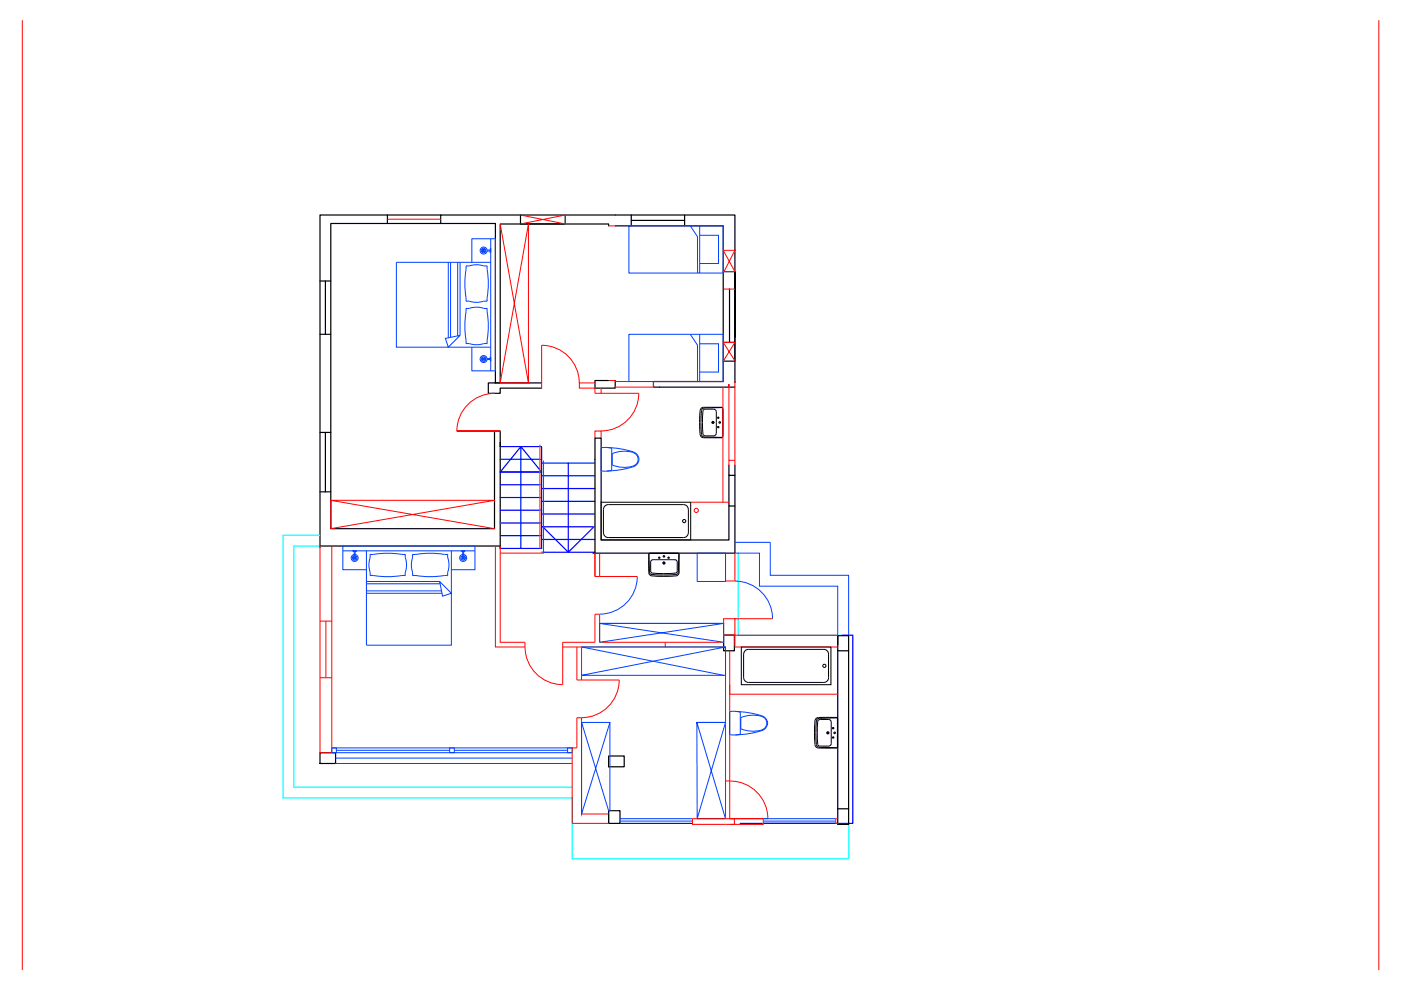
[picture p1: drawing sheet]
<svg xmlns="http://www.w3.org/2000/svg" width="297mm" height="210mm" viewBox="0 0 297 210" stroke-linecap="round" stroke-linejoin="round" font-family="sans-serif">
<g fill="none" stroke="#000" stroke-width=".25">
<path d="M67.8 59.6h2.3M69 59.6v11.3M82.1 45.6h-14.3v70.5M93.4 45.6h-11.3v1.8M110.3 45.6h-16.9v1.8M119.9 45.6h-9.6v1.9h9.6v-1.9h35.9v12h-2.5M129 47.9v-.4h-22.9v33.7h-1.1h9.8M130.4 47.9h22.9v28.7M133.8 45.6v2.3M133.8 46.7h11.3M145.1 45.6v2.3M67.8 70.9h2.3"/>
<path d="M154.7 61.3v11.3M155.8 72.6v8.5M155.8 71.5v-13.9v19h-2.5v4.3h-14.8v1.2h17.3M155.8 61.3v11.3h-2.3M67.8 91.7h2.3M69 91.7v12.6M106.1 93.8v22.5M106.1 91.4v3.3M114.8 82.3h-8.7v1.1h-2.6v-2.2h1.5v-33.8h-34.9v64.7h34.7v-20.7M129 80.7h-2.9v1.6h4.3v-1.6M154.5 98.6v2.2h1.3M155.8 98.6v18.7h-30.1"/>
<path d="M67.8 104.3h2.3M67.8 115.8h38.3M154.5 100.8v6.5h1.3M154.5 107.3v7.2h-27v-21.6h-1.4v24.4M153.4 134.7h2.3v3.3h-2.3zM177.6 134.8h2.3v3.2h-2.3zM177.6 138v36.8h2.3v-3.3h-2.3M177.6 134.8v1.9M179.9 138v33.5M67.8 159.6h3.3v2.3h-3.3zM129 171.9h2.5v2.7h-2.5zM129 160.3h3.3v2.3h-3.3z"/>
</g>
<path d="M67.8 113.5h-7.8v55.7h61.3v12.9h58.6v-7.3M67.8 115.8h-5.5v51.1h59M156.5 117.3v17.4h22" fill="none" stroke="#0ff" stroke-width=".25"/>
<g fill="none" stroke="#00f" stroke-width=".25">
<path d="M106.1 97.4h8.7v2.7M106.1 94.7h8.7v2.7M110.4 94.7l-4.3 5.4h8.7l-4.4-5.4v21.6M114.8 98.2h11.3M120.5 98.2v18.9l5.4-5.4M106.1 113.6h8.7v2.7h-8.7M106.1 110.9h8.7v2.7M106.1 108.2h8.7v2.7M106.1 105.5h8.7v2.7M106.1 102.8h8.7v2.7M106.1 100.1h8.7v2.7M114.8 111.7h10.9"/>
<path d="M114.8 109h11.3M114.8 106.3h11.3M114.8 103.6h11.3M114.8 100.9h11.3M114.8 114.4h11.3M114.8 117.1h11.3M115.1 111.7l5.4 5.4M178.5 134.7h2.3v39.9h-23.9M129 172.3v2.3M131.5 174.6h15.3M161.8 174.6h15.4"/>
</g>
<g fill="none" stroke="#003fff" stroke-width=".21">
<path d="M95 55.6v16M95.5 55.6v15.9M97 55.6v15.6M97.5 55.6v15.5M98.8 56.4v.7M98.8 56.3h.7M98.8 57.1a18.1 18.1 0 0 0 0 6M99.5 56.4l1.5-.3 1.5 .3M100 55.6v-5h5v28h-5v-5M102.2 52.8l.7 .7M102.6 56.3h.7M102.9 52.8l-.7 .7"/>
<path d="M103 53l-.6-.1-.1 .1 .2 .3 .5-.1M103.3 53h.6M103.3 53.2h.6M103.3 57.1a21.1 21.1 0 0 1 0 6.5v.3h-.7M103.3 56.4v.7M103.9 52.7l.1 .8zM104 55.6h-20v18h20M104 50.6v28M133.3 47.9h20v10h-20zM146.4 47.9l1.5 2.3v7.7M148.3 49.9h4v6h-4M148.3 47.9v10"/>
<path d="M94.4 71.7l3.1-.6-2.5 2.5zM98.8 63.1v.8M98.8 72.1v.8M98.8 65.4v.7M98.8 72.9h.7M98.8 65.4h.2a6.2 6.2 0 0 1 3.5 0M98.8 66.1a18.1 18.1 0 0 0 0 6M99.5 72.9l1.5 .2 1.5-.2M102.2 75.8l.7 .7M102.5 63.9a6.5 6.5 0 0 1-3.5-.1l-.2 .1M102.6 65.4h.7v.7M102.8 76l-.4-.1-.1 .3 .2 .1 .5-.1"/>
<path d="M102.8 76h.2M102.9 75.8l-.7 .7M103.3 76.2h.6M103.3 76h.6M103.3 66.1a21.1 21.1 0 0 1 0 6.5v.3h-.7M103.9 75.7l.1 .8zM133.3 70.9h20v10h-20zM146.4 70.9l1.5 2.3v7.7M148.3 72.9h4v6h-4M148.3 70.9v10M127.5 94.9h1.1l1.1 .2v4.6l-1.1 .2-1.1-.1zM128.7 94.9a20.2 20.2 0 0 1 5.5 .9"/>
<path d="M134.2 95.8a1.62 1.62 0 0 1 1.3 1.6 1.62 1.62 0 0 1-1.3 1.6 20.2 20.2 0 0 1-5.5 .9M134.9 96.4a1.42 1.42 0 0 1 0 2M134.9 96.4a5.1 5.1 0 0 0-5.1-.2v2.4a5.4 5.4 0 0 0 5.1-.2M72.7 116.8h28M74.8 116.8l.8 .1zM74.9 117.9l.7 .7M75.1 118.1l-.1 .3 .1 .1 .3-.1-.1-.3M75.1 116.9v.6M75.1 117.8v.3M75.3 116.9v.6M75.3 117.8v.3M75.6 117.9l-.7 .7"/>
<path d="M77.7 116.8v20h18v-20M78.4 117.5v.8M78.5 117.5h.7M78.5 118.3a6.6 6.6 0 0 0 0 3.5l-.1 .2M79.2 117.5a18.1 18.1 0 0 1 6 0M85.2 117.5h.7M85.9 118.3a6.3 6.3 0 0 1 0 3.5l.1 .2M86 117.5v.8M87.4 117.5v.8M87.5 117.5h.7M87.5 118.3l-.3 1.5 .3 1.5M88.2 117.5a18.1 18.1 0 0 1 6 0"/>
<path d="M94.2 117.5h.7M94.9 118.3l.3 1.5-.3 1.5M95 117.5v.8M97.8 116.8l.8 .1zM97.8 117.9l.8 .7M98.1 116.9v.6M98.1 117.8v.3M98.1 118.1l-.1 .3 .1 .1 .3-.1-.1-.3M98.3 116.9v.6M98.3 117.8v.3M98.6 117.9l-.8 .7M147.8 117.3h6v6h-6z"/>
<path d="M155.8 117.3h5.2v7h16.6v10.5M155.8 115h7.5v7h16.6v12.8M77.7 120.8h-5v-5h28v5h-5M77.7 123.3h15.5M77.7 123.8h15.6M77.7 125.3h15.9M77.7 125.8h16M78.5 122.1h.7M79.2 122a18.1 18.1 0 0 0 6 0M85.2 122.1h.7M87.4 121.3v.7M87.5 122.1h.7"/>
<path d="M88.2 122a18.1 18.1 0 0 0 6 0M93.2 123.3l2.5 2.5-1.9 .6zM94.2 122.1h.7M95 121.3v.7M127.1 132.2h26.3v4l-26.3-4h26.3l-26.3 4zM135.1 122.2a8 8 0 0 1-8 8M153.8 137.2l-30.5 6h30.5v-6h-30.5l30.1 6M155.8 123.2a8 8 0 0 1 8 8M70.3 158.6h1v1h-1zM70.3 159.6h51M70.3 158.6h51M71.3 159.1h24"/>
<path d="M95.3 158.6h1v1h-1zM96.3 159.1h24M120.3 158.6h1v1h-1zM123.3 153.2h6v18.7M129.3 153.2l-6 19.4v-19.4l5.7 18.7M153.8 153.2h-6v20.4h6l-6-20.4h6l-6 20.4M155.9 150.9a18.6 18.6 0 0 1 6 1l.7 .9M157 155.6l-1.1 .2h-1.2v-4.9l1.2-.1 1.1 .2v4.7M157.1 152.1a5.9 5.9 0 0 1 4.9 .1 1.6 1.6 0 0 1 .4 1.8 1.6 1.6 0 0 1-1.7 .9l-1.8 .1-1.8-.5zM162.6 153.8a2.06 2.06 0 0 1-1.8 1.3l-2.8 .6-2.1 .1M162.7 152.8v1M71.1 160.7h50.2"/>
<path d="M71.1 161.9h50.2M131.5 174.1h15.3M131.5 173.6h15.3M161.8 174.1h15.4M161.8 173.6h15.4"/>
<circle cx="102.5" cy="53.1" r=".74"/>
<circle cx="102.5" cy="53.1" r=".49"/>
<circle cx="102.5" cy="76.1" r=".49"/>
<circle cx="102.5" cy="76.1" r=".74"/>
<circle cx="75.2" cy="118.3" r=".74"/>
<circle cx="75.2" cy="118.3" r=".49"/>
<circle cx="98.2" cy="118.3" r=".49"/>
<circle cx="98.2" cy="118.3" r=".74"/>
</g>
<g fill="none" stroke="#f00" stroke-width=".21">
<path d="M4.7 4.3v201.4M292.3 4.3v201.4M82.1 46.5h11.3M106.1 47.5l5.9 33.7h-5.9l5.9-33.7v33.7M110.3 45.6l9.6 1.9v-1.9l-9.6 1.9M129 47.9h1.4M153.3 53.1h2.5l-2.3 4.5h2.3zM153.5 61.3h2.3M155.8 76.5l-2.5-3.9h2.5l-2.5 4M96.8 91.4h9.3zM104.8 83.4a8 8 0 0 0-7.9 8h7.9M114.5 94.3v22"/>
<path d="M115.2 97.7v19.6h-9.1M122.8 81.2a8 8 0 0 0-8-8v9.1M126.1 81.2h-3.3v1.1h3.3v1.1h1.4v-1.1M126.1 92.9v-1.5h1.4v1.5M127.5 83.4h7.9a8 8 0 0 1-7.9 8M129 80.7h1.4M130.4 80.9h8.1v1.2h-8.1M153.3 82.1v24.4M154.5 82.1v-.7v16.2M155.8 97.6h-1.3v1M155.8 80.7v17.9M67.8 115.8v43.8h2.5v-43.8"/>
<path d="M70.1 106.1h34.7l-34.7 6v-6l34.7 6M105 115.8v21.4h6.3M106.1 115.8v20.4h5.2v1M126.1 117.3v4.9h9M127.1 117.3v4.9M146.4 106.5h8.1M153.8 117.3v5.9h2v-5.9M67.8 131.7h2.5M69.1 131.7v12M119.3 137.2h21.7M122.3 137.2v7h9a8 8 0 0 1-8 8M123.3 137.2v7"/>
<path d="M141 136.2v1h12.4M153.4 136.2h-26.3v-6h-1v6h-6.8v9a8 8 0 0 1-8-8M153.4 134.7h24.2M153.8 138v35.6M154.7 138v35.6h1v1.2h-8.9v-1.2h7M155.7 137.2h21.9M155.8 131.2v3.5h-2.4v-3.5h10.4M155.8 134.7v2.3M67.8 143.7h2.5M123.3 152.2h-1v6.4h-1v16h7.7M123.3 152.2v20.4h5.7M154.7 145.2v2h22.9"/>
<path d="M153.8 173.6h9M153.8 165.6a8.1 8.1 0 0 1 9 8M154.8 173.6h7v1.2h-7M177.6 173.6h-.4v1h.4"/>
<circle cx="147.6" cy="108.2" r=".44"/>
</g>
<g fill="none" stroke="#000" stroke-width=".21">
<path d="M148.9 92.5l.4 .1 3.7 .1M148.9 86.7l-.2 .4-.1 2.5 .1 2.5 .2 .4M149.1 86.9l.4-.1h1.9l.4 .2 .1 4.9-.3 .4-2.1 .1-.5-.3-.1-3zM150.8 89.6h.7M151.2 89.3v.6M153 86.4l.2 .2M153 86.4l-3.7 .1-.4 .2M153.1 86.3l.2 .2-.1 6.1-.1 .2M153.1 86.4l-3.9-.1a.97 .97 0 0 0-.8 1.3l-.1 1.5a9.7 9.7 0 0 0 .4 3.5l.5 .2h3.9M153.2 92.5l-.2 .2M127.5 106.5h18.9v8h-18.9zM137.6 117.6l.1 3.6 .2 .5"/>
<path d="M140.4 119.4h.7M140.8 119.1v.6M143.9 117.5l-.2-.2h-5.9l-.2 .2M143.9 117.6l-.1 3.6M144 117.4v4M144 117.5l-.2-.2h-6.1l-.2 .2v2.6a2.31 2.31 0 0 0 .3 1.8l.5 .2M145.9 108a.99 .99 0 0 0-1-1h-15.9a.99 .99 0 0 0-1 1l-.1 5a1.03 1.03 0 0 0 1.1 1h15.9a.99 .99 0 0 0 1-1M146 108v5M137.9 121.7l.4 .1M138.3 121.5l2.5 .1 2.5-.1M138.3 121.5l-.3-.5v-1.8v-.3l.4-.2h4.9l.3 .5v1.8l-.3 .5M143.7 121.7l-2.4 .2-3-.1"/>
<path d="M143.8 121.2l-.2 .5M144 121.4a.94 .94 0 0 1-1.2 .7h-4.5M157.2 137.2h19v8h-19zM157.7 138.7v5M157.7 138.7a.99 .99 0 0 1 1-1h16a.99 .99 0 0 1 1 1v5a.99 .99 0 0 1-1 1h-16a.99 .99 0 0 1-1-1M173.9 152.6l-.5 .3-.1 2.5 .1 2.5 .5 .3M173.9 152.5l1.8 .1h.3l.2 .4v4.9l-.5 .3h-1.8M175.2 155.4h.6M175.5 155.1v.6M177.4 152.2l.2 .2-.1 6.1-4.1-.2a.9 .9 0 0 1-.4-.9v-4a.9 .9 0 0 1 .4-1l.3-.1M177.4 152.2l-3.7 .1M177.4 152.2l.2 .1"/>
<path d="M177.4 152.1h-3.9a.95 .95 0 0 0-.7 1.3v4a.96 .96 0 0 0 .7 1.2h3.9l.2-.2M177.6 152.3v6.1"/>
<circle cx="151.2" cy="89.6" r=".21"/>
<circle cx="152.3" cy="90.6" r=".15"/>
<circle cx="152.3" cy="88.6" r=".15"/>
<circle cx="152.6" cy="89.6" r=".17"/>
<circle cx="139.8" cy="118.3" r=".15"/>
<circle cx="140.8" cy="118" r=".17"/>
<circle cx="140.8" cy="119.4" r=".21"/>
<circle cx="141.8" cy="118.3" r=".15"/>
<circle cx="145.1" cy="110.5" r=".34"/>
<circle cx="174.8" cy="141.2" r=".34"/>
<circle cx="175.5" cy="155.4" r=".21"/>
<circle cx="176.6" cy="156.4" r=".15"/>
<circle cx="176.6" cy="154.4" r=".15"/>
<circle cx="177" cy="155.4" r=".17"/>
</g>
</svg>
